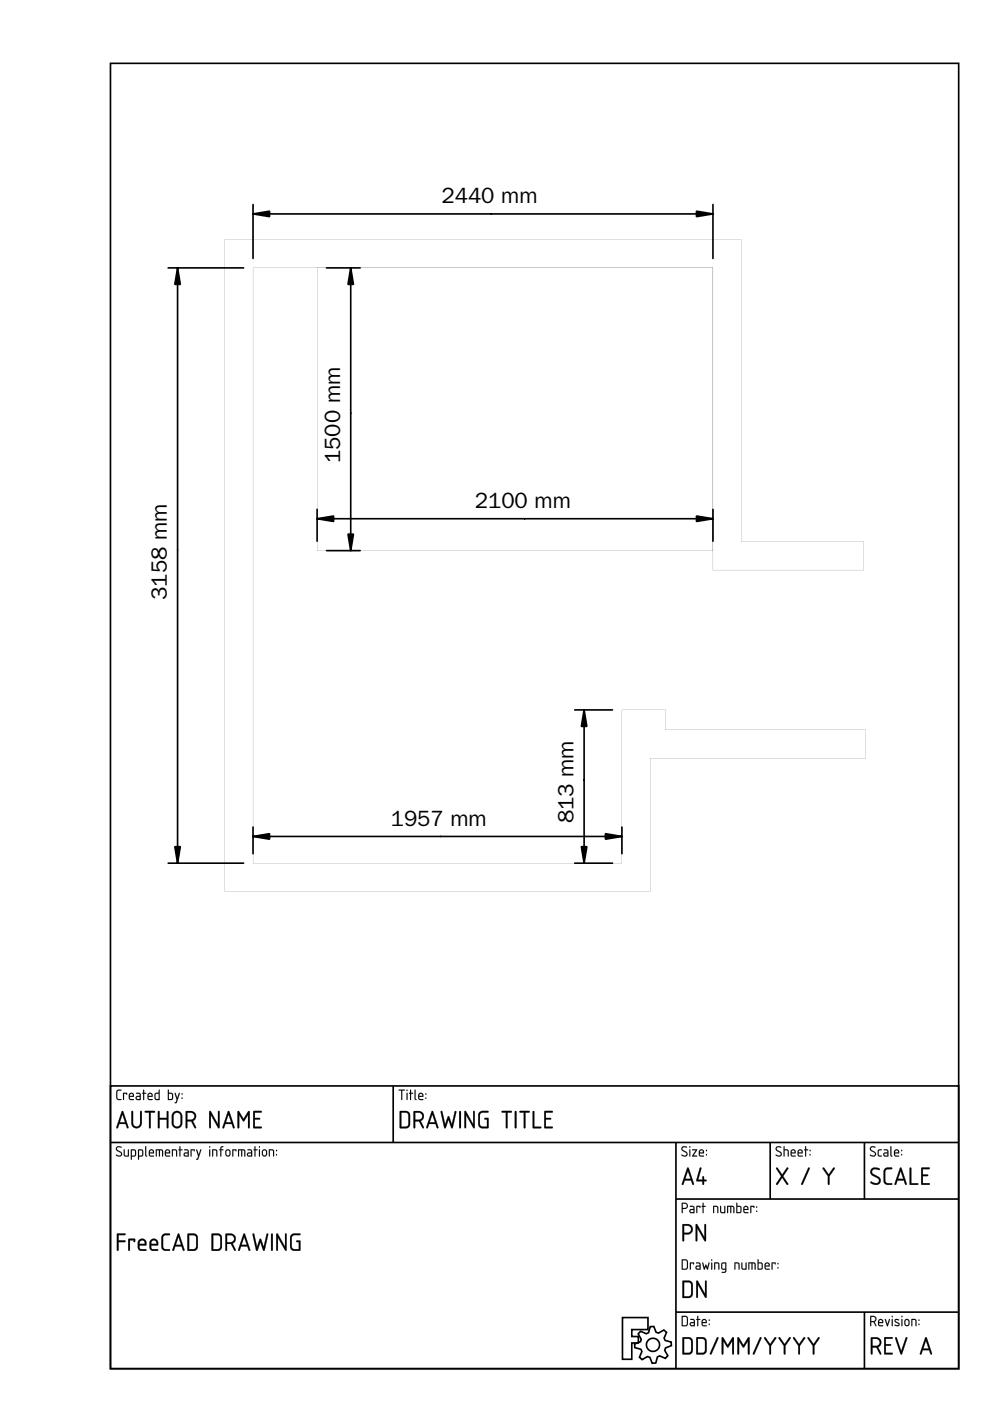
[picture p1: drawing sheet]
<svg xmlns="http://www.w3.org/2000/svg" width="210mm" height="297mm" viewBox="0 0 210 297" stroke-linecap="round" stroke-linejoin="round" font-family="sans-serif">
<defs><g id="words">
<g font-size="4.7">
<text x="93.6" y="43.1">2440 mm</text>
<text x="72.1" y="98.2" transform="rotate(-90 72.1 98.2)">1500 mm</text>
<text x="100.7" y="107.7">2100 mm</text>
<text x="35.4" y="127.2" transform="rotate(-90 35.4 127.2)">3158 mm</text>
<text x="82.9" y="175.1">1957 mm</text>
<text x="121.6" y="174.6" transform="rotate(-90 121.6 174.6)">813 mm</text>
</g>
</g></defs>
<g fill="none" stroke="#000" stroke-width=".35">
<path d="M23.4 13.4h179.9v276.8h-179.9zM23.4 230.2h179.9v60h-179.9zM83.4 230.2v12M23.4 242.2h179.9M143.3 242.2v48M143.3 254.2h60M163.3 242.2v12M183.3 242.2v12M132 279.3l5.4 .1v2.5h-3.4v1.5h1.3v1.3h-1.3v3.5h-2zM143.3 278.2h60M183.3 278.2v12M135.8 282.3l1.2 .5 .5-.3 .4-1.2 .7-.1 .5 1.3 .5 .1 1.2-.6 .5 .5-.5 1.2 .2 .5 1.3 .3v.8l-1.2 .5-.2 .5 .7 1.1-.5 .6-1.2-.5-.5 .2-.4 1.3h-.7l-.5-1.2-.5-.2-1.2 .7-.5-.5 .5-1.2-.2-.5-1.3-.4-.1-.7 1.3-.5 .2-.5-.7-1.2z"/>
<circle cx="138.4" cy="285.1" r="1.39"/>
</g>
<g fill="#000">
<path d="M24.8 231.2l.9-.2v.2l-.6 .1-.2 .1v1.3l.1 .3h.6l.1 .2h-.7l-.3-.3-.1-1.3zM26.1 231.7l.9 .1-.1 .3-.1-.2h-.5l-.1 1.3zM27.6 232l-.1 .4h.7l-.2-.5zM27.5 231.8a.55 .55 0 0 1 .7 0 .55 .55 0 0 1 .1 .8h-.8l.1 .4 .8 .1-.7 .1a.91 .91 0 0 1-.2-1.4zM29 232.6l.1 .4h.5v-.4zM28.9 231.7h.7l.2 .4v1.1h-.6a.44 .44 0 0 1-.5-.4 .44 .44 0 0 1 .5-.5h.4v-.3l-.7-.1zM30.4 231.1h.2v.6l.4 .1-.4 .1-.1 1.3-.2-1.3-.2-.1 .2-.1zM31.6 232l-.1 .4h.7l-.2-.5zM31.5 231.8a.55 .55 0 0 1 .7 0 .55 .55 0 0 1 .1 .8h-.8l.1 .4 .8 .1-.7 .1a.91 .91 0 0 1-.2-1.4zM33.1 231.9l-.1 .1a.63 .63 0 0 0 0 .7 .63 .63 0 0 0 .6 .3v-1.1zM32.9 231.8l.7-.1v-.6l.2-.1v2.2h-.8l-.2-.2zM35.8 231.9v1.1h.4a.78 .78 0 0 0 .2-1zM35.6 231l.2 .1v.6h.7l.2 .3v.8l-.3 .4-.8-.1zM37.1 231.7l.1 .1 .4 1 .3-1h.2l-.8 2.1-.3-.1 .3-.1 .2-.6zM38.5 232.7h.2v.3h-.2zM38.5 231.8h.2v.3h-.2z"/>
<path d="M24.8 231.2l.9-.2v.2l-.6 .1-.2 .1v1.3v.2l.8 .1v.2h-.7l-.3-.3-.1-1.3zM24.8 231.2l-.1 .4v1.3l.2 .3h.8l-.1-.2h-.6l-.2-.3 .1-1.3 .2-.1 .6-.1v-.1zM26.1 231.7l.9 .1-.1 .3-.1-.2h-.5v1.2l-.1 .1-.1-.1zM26.1 231.7l.1 1.5 .1-1.3h.5l.1 .2v-.3zM27.6 232l-.1 .4h.7l-.2-.5zM27.6 232a.36 .36 0 0 1 .4-.1 .36 .36 0 0 1 .2 .5h-.7zM27.5 231.8a.55 .55 0 0 1 .7 0 .55 .55 0 0 1 .1 .8h-.8l.1 .3 .8 .2-.7 .2a.92 .92 0 0 1-.2-1.5zM27.5 231.8l-.2 .4 .1 .9 1 .1v-.1l-.8-.1-.1-.2v-.3h.9l-.1-.6-.4-.2zM29 232.6l.1 .4h.5v-.4zM29 232.6l.6-.1v.5h-.6zM28.9 231.7h.7l.3 .4-.1 1.1-.6 .1a.46 .46 0 0 1-.5-.5 .46 .46 0 0 1 .5-.5h.4v-.3l-.7-.1zM28.9 231.7v.2l.7 .1v.4h-.4a.43 .43 0 0 0-.4 .4 .43 .43 0 0 0 .4 .4h.6v-1.1l-.2-.4zM30.4 231l.2 .1v.6l.4 .1-.4 .1v1.2l-.1 .2-.2-.2v-1.2l-.2-.1 .2-.1zM30.4 231.1v.6l-.3 .1 .3 .1 .1 1.3v-1.3l.5-.1-.5-.1v-.6zM31.6 232l-.1 .4h.7l-.2-.5zM31.6 232a.36 .36 0 0 1 .4-.1 .36 .36 0 0 1 .2 .5h-.7zM31.5 231.8a.55 .55 0 0 1 .7 0 .55 .55 0 0 1 .1 .8h-.8l.1 .3 .8 .2-.7 .2a.92 .92 0 0 1-.2-1.5zM31.5 231.8l-.2 .4 .1 .9 .9 .1v-.1l-.7-.1-.1-.2v-.3h.8l-.1-.6-.4-.2zM33.1 231.9l-.1 1 .6 .1v-1.1zM33.1 231.9h.6v1.1h-.4a.65 .65 0 0 1-.2-1.1zM32.8 231.8l.8-.1v-.6l.2-.1v2.2h-.8l-.2-.2zM32.9 231.8l-.1 1.2 .2 .2h.8v-2.1h-.1v.6zM35.8 231.9v1.1h.4a.76 .76 0 0 0 0-1.1zM35.8 231.9h.4a.73 .73 0 0 1 .3 1l-.7 .1zM35.6 231l.2 .1v.6h.7l.2 .3v1l-.3 .2-.8-.1zM35.6 231.1v2l.8 .1 .3-.4v-.8l-.2-.3h-.7v-.6zM37 231.7l.3 .1 .3 1 .3-1 .1-.1 .1 .1-.8 2.1-.3-.1 .3-.1 .2-.6zM37.1 231.7l.4 1.4-.2 .6-.3 .1 .3 .1 .8-2.1h-.2l-.3 1.1-.4-1.1zM38.5 232.7h.2v.3h-.2zM38.5 232.7v.2h.2v-.2zM38.5 231.8h.2v.3h-.2zM38.5 231.8v.3h.2v-.3z"/>
<path d="M25.8 235.6l.4 .1 1 3.3-.1 .3-.2-.2-.3-.8h-1.3l-.3 .9h-.3l-.1-.1zM25.9 235.6l-1.2 3.5 .2 .1 .1-.1 .3-.8h1.4l.4 .9 .1-.2-1.1-3.3zM25.9 236.3l-.5 1.7h1.1zM26 236.2l.6 1.8h-1.2zM27.9 235.6h.3v.1v2.4l.3 .6a.75 .75 0 0 0 1.2-.4v-2.6l.2-.2 .2 .3v2.3l-.4 .8a1.1 1.1 0 0 1-1.2 .3 1.1 1.1 0 0 1-.7-1.1zM27.9 235.6v2.5l.3 .9a1.11 1.11 0 0 0 1.2 .1 1.11 1.11 0 0 0 .6-1v-2.3l-.1-.2-.2 .1v2.6l-.2 .3a.75 .75 0 0 1-.8 .2 .75 .75 0 0 1-.5-.7v-2.4zM30.7 235.6l2-.1 .2 .2-.2 .2h-.7v3.1l-.2 .3-.2-.3v-3.1h-.9zM30.7 235.6v.2l.9 .1v3.1l.2 .2 .1-.2v-3.1h.8l.1-.2-.1-.1zM33.5 235.6h.3l.1 .2-.1 1.2h1.6l-.1-1.3 .1-.1h.3v3.6h-.3l-.1-.2 .1-1.6h-1.6l.1 1.6-.1 .2h-.3zM33.5 235.6v3.6l.3-.2v-1.6h1.6v1.6l.2 .2v-3.6l-.2 .1v1.4h-1.6v-1.3v-.2zM37.1 236.1l-.3 .5v1.6l.4 .6h.5l.4-.3 .2-1.9a.73 .73 0 0 0-.5-.6 .73 .73 0 0 0-.7 .1zM37 236.1l.7-.2 .5 .3 .1 1.9a.77 .77 0 0 1-.7 .8 .77 .77 0 0 1-.8-.7v-1.6zM36.7 235.8l.8-.3 .8 .3 .3 .5 .1 1.8a1.13 1.13 0 0 1-1.1 1.2 1.13 1.13 0 0 1-1.2-1.1v-1.9zM36.8 235.9l-.3 .7v1.6l.3 .7a1.18 1.18 0 0 0 1.5 0l.3-.5v-1.8a1.1 1.1 0 0 0-.7-1 1.1 1.1 0 0 0-1.1 .3zM39.7 235.9v1.5l1-.1 .3-.1a.74 .74 0 0 0 .2-.8 .74 .74 0 0 0-.7-.5zM39.7 235.9h1l.3 .2a.8 .8 0 0 1 .1 1.1 .8 .8 0 0 1-1 .2h-.4zM39.4 235.6l.2-.1a1.67 1.67 0 0 1 1.9 .6 1.12 1.12 0 0 1-.6 1.6l.7 1.2-.1 .3-.3-.1-.7-1.3h-.8v1.2v.2h-.3zM39.4 235.6v3.4l.1 .2 .2-.2v-1.3h.9l.7 1.4 .2 .1v-.3l-.6-1.2 .6-.5v-.6l-.2-.6a1.71 1.71 0 0 0-1.9-.4zM44.4 235.6h.3l1.5 2.8v-2.7v-.1h.3v3.6l-.3-.1-1.5-2.7v2.6v.2h-.3zM44.4 235.6v3.5l.3-.1v-2.7l1.5 2.8 .3 .1v-3.6l-.3 .1v2.8l-1.5-2.9zM48.3 235.6l.4 .1 1 3.3-.1 .3-.2-.2-.3-.8h-1.3l-.3 .9h-.3l-.1-.1zM48.4 235.6l-1.2 3.5 .2 .1 .1-.1 .3-.8h1.4l.4 .9 .1-.2-1.1-3.3zM48.4 236.3l-.5 1.7h1.1zM48.5 236.2l.6 1.8h-1.2zM50.4 235.6h.3l.9 1.6 1-1.6h.3v3.6h-.3v-.2v-2.6l-1 1.4-.9-1.4v2.6v.2h-.3zM50.4 235.6v3.6h.3v-.2v-2.7l.9 1.4 1-1.4v2.7l.1 .2h.2v-3.6h-.3l-1 1.7-.9-1.7zM53.7 235.6h1.8v.3h-.2h-1.3v1.1h1l.2 .2-.2 .2h-1v1.5l1.3-.1 .2 .1v.3h-1.8zM53.8 235.6l-.1 3.6h1.8l-.2-.3h-1.3v-1.6h1l.1-.1-.1-.1h-1v-1.2h1.3l.2-.3z"/>
<path d="M25.9 235.6l.2 .1 1.1 3.3-.1 .2-.5-.9h-1.3l-.3 .9-.3-.1zM26 236.3l-.6 1.7h1.1zM27.9 235.6h.3v.1v2.4a.75 .75 0 0 0 .8 .8 .75 .75 0 0 0 .7-.8v-2.4l.2-.2 .2 .3v2.3a1.11 1.11 0 0 1-1.1 1.1 1.11 1.11 0 0 1-1.1-1.1zM30.7 235.6l2-.1 .2 .2-.2 .2h-.7v3.1l-.2 .2-.2-.2v-3.1l-.9-.1zM33.5 235.6h.3v.2v1.2h1.6v-1.3v-.1h.3v3.6h-.3v-.2v-1.6h-1.6v1.6v.2h-.3zM37 236.1l-.2 .5v1.6a.75 .75 0 0 0 .8 .7 .75 .75 0 0 0 .7-.8v-1.5a.75 .75 0 0 0-.5-.6 .75 .75 0 0 0-.8 .1zM36.8 235.9a1.1 1.1 0 0 1 1.2-.3 1.1 1.1 0 0 1 .6 1v1.5a1.1 1.1 0 0 1-1 1.1 1.1 1.1 0 0 1-1.2-1l.1-1.9zM39.7 235.9v1.5a1.06 1.06 0 0 0 1.5-.8l-.1-.3-.4-.4zM39.4 235.6h.2a1.71 1.71 0 0 1 1.7 .4 1.12 1.12 0 0 1-.4 1.7l.6 1.2v.3l-.3-.1-.7-1.3h-.8v1.2v.2h-.3zM44.4 235.6h.3l1.5 2.8v-2.7l.1-.1h.2v3.6l-.3-.1-1.5-2.7v2.6v.2h-.3zM48.4 235.6l.2 .1 1.1 3.3-.1 .2-.5-.9h-1.3l-.3 .9-.3-.1zM48.5 236.3l-.6 1.7h1.1zM50.4 235.6h.3l.9 1.6 1-1.6h.3v3.6h-.3v-.2v-2.6l-1 1.4-.9-1.4v2.6v.2h-.3zM53.7 235.6h1.8v.2l-.2 .1h-1.3v1.1h1l.2 .2-.2 .2h-1v1.5h1.3l.2 .3h-1.8z"/>
<path d="M84.5 231h1.2l.1 .1-.5 .1v1.9l-.1 .2-.1-.2v-1.9h-.6zM84.6 231.1v.1h.5l.1 2 .1-2 .5-.1zM86.2 231.7l.2 .1v1.3l-.1 .1-.1-.1zM86.2 231.7l.1 1.5 .1-1.4zM86.2 231.2a.15 .15 0 0 1 .3 0 .15 .15 0 0 1-.3 0zM86.2 231.1v.2h.2v-.2zM87 231l.2 .1v.6l.4 .1-.4 .1v1.2l-.2 .2-.1-.2v-1.2l-.2-.1 .2-.1zM87 231.1v.6l-.3 .1 .3 .1v1.3l.1-1.3 .5-.1-.5-.1v-.6zM87.9 231l.2 .1v1.8l.2 .2-.1 .2-.3-.4zM87.9 231.1v1.8l.1 .2 .2 .1-.1-2.1zM89 232l-.1 .4h.7l-.2-.5zM88.9 232a.36 .36 0 0 1 .5-.1 .36 .36 0 0 1 .2 .5h-.7zM88.8 231.8h.1a.55 .55 0 0 1 .7 0 .55 .55 0 0 1 .1 .8h-.8v.3l.9 .2-.7 .2a.92 .92 0 0 1-.3-1.5zM88.9 231.8l-.2 .4 .1 .9 .9 .1v-.1l-.7-.1-.1-.2v-.3h.8l-.1-.6-.4-.2zM90.2 232.7h.2v.3h-.2zM90.2 232.7v.2h.2v-.2zM90.2 231.8h.2v.3h-.2zM90.2 231.8v.3h.2v-.3z"/>
<path d="M84.5 231l1.3 .1-.5 .1-.1 2-.1-2h-.6zM86.2 231.7l.2 .1-.1 1.4zM86.2 231.2a.15 .15 0 0 1 .3 0 .15 .15 0 0 1-.3 0zM87 231.1h.2v.6l.4 .1-.4 .1-.2 1.3-.1-1.3-.2-.1 .2-.1zM87.9 231.1h.2v1.8l.2 .2-.1 .1-.3-.3zM89 232l-.1 .4h.7l-.2-.5zM88.9 231.8a.55 .55 0 0 1 .7 0 .55 .55 0 0 1 .1 .8h-.8l.1 .4 .8 .1-.7 .1a.91 .91 0 0 1-.2-1.4zM90.2 232.7h.2v.3h-.2zM90.2 231.8h.2v.3h-.2z"/>
<path d="M85.1 235.9v3l1.2-.1 .3-.5v-2l-.4-.4zM84.8 235.6h1.5l.6 .6v2.4l-.6 .6h-1.5zM88 235.9v1.5a1.06 1.06 0 0 0 1.5-.8l-.1-.3-.4-.4zM87.7 235.6h.2a1.71 1.71 0 0 1 1.7 .4 1.12 1.12 0 0 1-.4 1.7l.6 1.2v.3l-.3-.1-.6-1.3h-.9v1.2v.2h-.3zM91.6 235.6l.2 .1 1.1 3.3-.1 .2-.5-.9h-1.3l-.3 .9-.3-.1zM91.7 236.3l-.6 1.7h1.1zM93.5 235.6l.3 .1 .6 2.7 .5-1.6 .2-.1 .7 1.7 .6-2.7 .3-.1-.7 3.6-.4-.1-.5-1.7-.6 1.7-.3 .1zM97.4 235.6h.3v.2v3.2l-.2 .2-.1-.2zM98.5 235.6h.3l1.5 2.8v-2.7l.1-.1h.2v3.6l-.3-.1-1.5-2.7v2.6v.2h-.3zM101.7 235.8l.6-.3 1.3 .1v.2l-.2 .1-1.4 .1-.3 .5 .1 1.9 .3 .4 1.2 .1v-1.5h-.4l-.2-.2 .2-.2 .7 .1-.1 2.1h-1.5l-.5-.4-.1-2.4zM106.4 235.6l2-.1 .1 .2-.1 .2h-.8v3.1l-.2 .2-.1-.2v-3.1l-.9-.1zM109.2 235.6h.3v.2v3.2l-.2 .2-.2-.2zM110.2 235.6l1.9-.1 .2 .2-.1 .2h-.8v3.1l-.2 .2-.2-.2v-3.1l-.8-.1zM113 235.6h.2l.1 .1v3.2h1.3h.1v.3h-1.7zM115.4 235.6h1.8v.2l-.2 .1h-1.3v1.1h1l.2 .2-.2 .2h-1v1.5h1.3l.2 .3h-1.8z"/>
<path d="M85.1 235.9v3l1.2-.1 .3-.5-.1-2-.3-.4zM85.1 235.9h1.1l.3 .3v2.4a1.66 1.66 0 0 1-1.4 .3zM84.8 235.6h1.5l.4 .2 .2 .4v2.4l-.6 .6h-1.5zM84.8 235.6v3.6h1.5l.6-.6v-2.4l-.6-.6zM88 235.9v1.5l1-.1 .3-.1a.74 .74 0 0 0 .2-.8 .74 .74 0 0 0-.7-.5zM88 235.9h1l.3 .2a.8 .8 0 0 1 .1 1.1 .8 .8 0 0 1-1 .2h-.4zM87.7 235.6l.2-.1a1.67 1.67 0 0 1 1.9 .6 1.12 1.12 0 0 1-.6 1.6l.7 1.2-.1 .3-.3-.1-.6-1.3h-.9v1.2v.2h-.3zM87.7 235.6v3.4l.1 .2 .2-.2v-1.3h.9l.7 1.4 .2 .1v-.3l-.6-1.2 .6-.5 .1-.6-.3-.6a1.71 1.71 0 0 0-1.9-.4zM91.6 235.6l.3 .1 1.1 3.3-.2 .3-.2-.2-.3-.8h-1.3l-.3 .9h-.3l-.1-.1zM91.6 235.6l-1.2 3.5 .2 .1 .1-.1 .3-.8h1.4l.4 .9 .1-.2-1.1-3.3zM91.6 236.3l-.5 1.7h1.1zM91.7 236.2l.6 1.8h-1.2zM93.5 235.6l.3 .1 .6 2.7 .5-1.6 .2-.2 .2 .2 .5 1.6 .6-2.7 .3-.1-.7 3.6-.4-.1-.5-1.7-.5 1.7-.4 .1zM93.5 235.6l.7 3.5 .2 .1 .1-.1 .6-1.8 .6 1.8 .2 .1 .8-3.6-.3 .1-.6 2.8-.7-1.8-.2 .1-.5 1.7-.6-2.8zM97.4 235.6h.3l.1 .2v3.2l-.3 .3-.2-.3zM97.4 235.6v3.4l.1 .2 .2-.2v-3.2v-.2zM98.5 235.6h.3l1.5 2.8v-2.7l.1-.1h.2v3.6l-.3-.1-1.5-2.7v2.6v.2h-.3zM98.5 235.6v3.5l.3-.1v-2.7l1.5 2.8 .3 .1v-3.6l-.2 .1v2.8l-1.6-2.9zM101.7 235.8a1.87 1.87 0 0 1 1.7-.3l.2 .1v.3h-1.4l-.4 .3v2.1l.3 .5 1.2 .1v-1.5h-.4l-.2-.2 .2-.2 .7 .1v1.9l-.2 .2h-1.4l-.5-.4-.1-2.4zM101.7 235.8l-.3 .6 .1 2.4 .5 .4 1.5-.1v-2l-.6-.1-.2 .2 .6 .1v1.6l-1.2-.1-.4-.4v-1.9l.3-.6h1.4l.1-.1v-.2h-1.2zM106.4 235.6l2-.1 .2 .2-.2 .2h-.8v3.1l-.2 .3-.2-.3 .1-3.1h-.9zM106.4 235.6v.2l.9 .1v3.1l.1 .2 .2-.2v-3.1h.8l.1-.2-.1-.1zM109.2 235.6h.3v.2v3.2l-.2 .3-.2-.3zM109.2 235.6v3.4l.1 .2 .2-.2v-3.2v-.2zM110.2 235.6l1.9-.1 .2 .2-.1 .2h-.8v3.1l-.2 .3-.2-.3v-3.1h-.8zM110.2 235.6v.2l.9 .1v3.1l.1 .2 .2-.2v-3.1h.8l.1-.2-.2-.1zM113 235.6h.3v.1v3.2h1.3h.1v.3h-1.7zM113 235.6v3.6h1.7v-.3h-.1h-1.3v-3.2zM115.4 235.6h1.8v.3h-.2h-1.3v1.1h1l.2 .2-.2 .2h-1v1.5l1.3-.1 .2 .1v.3h-1.8zM115.5 235.6l-.1 3.6h1.8l-.2-.3h-1.3v-1.6h1l.1-.1-.1-.1h-1v-1.2h1.3l.2-.3z"/>
<path d="M24.7 243.2a.7 .7 0 0 1 1.1 .1h-.1a.48 .48 0 0 0-.6-.1 .48 .48 0 0 0-.2 .5l1 .8-.2 .6a.76 .76 0 0 1-1.1-.3l.8 .2 .3-.3-1.1-.9zM24.7 243.2l-.1 .6 .9 .6a.37 .37 0 0 1 .2 .5 .37 .37 0 0 1-.6 .1l-.4-.2v.2a.67 .67 0 0 0 .8 .2 .67 .67 0 0 0 .3-.7l-1-.9 .2-.4 .7 .1v-.1l-.6-.2zM26.2 243.7l.3 .1v1.1l.6 .1v-1.2l.2-.1v1.5h-.7l-.3-.1zM26.3 243.7l.1 1.4 .9 .1v-1.5l-.2 .1v1.2h-.4l-.3-.1v-1.1zM28 243.9v1.1h.5l.1-1zM27.9 243.9l.7 .1-.1 1h-.6zM27.8 243.7h.8l.3 .4-.1 1-.8 .1-.2 .7-.1-.1zM27.8 243.7v2.1h.1v-.6h.5a.94 .94 0 0 0 .3-1.4zM29.5 243.9v1.1h.5l.1-1zM29.5 243.9l.7 .1-.2 1h-.5zM29.3 243.7h.8l.3 .4-.1 1-.8 .1-.1 .7-.2-.1zM29.3 243.7v2.1h.2v-.6h.5a.94 .94 0 0 0 .2-1.4zM30.8 243l.2 .1v1.7l.2 .3-.1 .1-.3-.3zM30.8 243.1v1.8l.1 .2 .2 .1-.1-2.1zM31.8 244v.3h.6l-.1-.4zM31.8 244a.36 .36 0 0 1 .5-.1 .36 .36 0 0 1 .1 .5h-.6zM31.7 243.8a.56 .56 0 0 1 .8 0 .56 .56 0 0 1 .1 .8l-.8-.1v.4l.9 .2-.7 .1a.92 .92 0 0 1-.3-1.4zM31.8 243.8l-.2 .4 .1 .9 .9 .1v-.2h-.7l-.1-.3v-.2h.8l-.1-.6-.4-.2zM33.1 243.7l1.3 .1 .2 .3v1.1l-.2-.1-.1-1.1-.4-.1v1.2l-.1 .1-.1-.1v-1.2h-.5l.1 1.2-.2 .1zM33.1 243.7v1.5l.1-.1v-1.2h.5l.1 1.3 .1-1.3h.4l.1 1.2 .1 .1a1.36 1.36 0 0 0-.2-1.5zM35.3 244l-.1 .3h.7l-.2-.4zM35.2 244a.36 .36 0 0 1 .5-.1 .36 .36 0 0 1 .2 .5h-.7zM35.1 243.8a.56 .56 0 0 1 .8 0 .56 .56 0 0 1 .1 .8l-.8-.1v.4l.9 .2-.7 .1a.92 .92 0 0 1-.3-1.4zM35.2 243.8l-.2 .4 .1 .9 .9 .1v-.2h-.7l-.1-.3v-.2h.8l-.1-.6-.4-.2zM36.5 243.7h.6l.3 .1 .1 1.4-.2-.1v-1.1l-.6-.1v1.2l-.2 .1zM36.5 243.7v1.5l.1-.1v-1.2l.7 .1 .1 1.2 .1-.7a.7 .7 0 0 0-.2-.8 .7 .7 0 0 0-.8 0zM38.1 243l.2 .1v.6l.4 .1-.4 .1v1.2l-.2 .1-.1-.1v-1.2l-.2-.1 .2-.1zM38.1 243.1v.6l-.3 .1 .3 .1v1.3l.1-1.3 .5-.1-.5-.1v-.6zM39.2 244.6l.1 .4h.5v-.4zM39.2 244.6l.6-.1v.5h-.6zM39.1 243.7h.7l.2 .4v1.1h-.7a.46 .46 0 0 1-.4-.4 .46 .46 0 0 1 .5-.5h.4v-.3l-.7-.1zM39.1 243.7v.1l.7 .2v.4h-.4a.43 .43 0 0 0-.5 .4 .43 .43 0 0 0 .4 .4h.7v-1.1l-.2-.4zM40.4 243.7l.9 .1-.1 .3-.1-.2h-.5v1.2l-.1 .1-.1-.1zM40.4 243.7l.1 1.5 .1-1.3h.5l.1 .2 .1-.3zM41.6 243.7l.2 .1 .3 1 .4-1 .1-.1 .1 .1-.8 2.1-.3-.1 .2-.1 .2-.6zM41.6 243.7l.4 1.4-.2 .6-.2 .1 .3 .1 .8-2.1h-.2l-.4 1-.3-1zM44.4 243.7l.2 .1v1.3l-.1 .1-.2-.1zM44.4 243.7l.1 1.5 .1-1.4zM44.3 243.2a.15 .15 0 0 1 .3 0 .15 .15 0 0 1-.3 0zM44.4 243v.3h.1v-.3zM45 243.7h.6l.4 .1 .1 1.4-.3-.1v-1.1l-.6-.1v1.2l-.2 .1zM45 243.7v1.5l.2-.1v-1.2l.7 .1 .1 1.2 .1-.7a.7 .7 0 0 0-.3-.8 .7 .7 0 0 0-.8 0zM46.8 243.1l.5-.1v.2l-.3 .1-.1 .4 .5 .1-.5 .1v1.2l-.1 .1-.1-1.3-.2-.1 .2-.1zM46.8 243.1l-.1 .6-.2 .1 .2 .1 .1 1.3 .1-1.3 .4-.1-.4-.1v-.3l.4-.2v-.2zM48.1 244l-.1 .8 .5 .1 .1-.8-.2-.2zM48.1 244h.5l.1 .6a.36 .36 0 0 1-.4 .4 .36 .36 0 0 1-.3-.3zM48 243.8l.5-.1 .3 .3 .1 .8-.4 .4h-.4l-.3-.4v-.8zM48 243.8l-.2 .2v.7a.53 .53 0 0 0 .5 .5 .53 .53 0 0 0 .6-.5l-.2-.9-.4-.1zM49.3 243.7l.8 .1-.1 .3-.1-.2h-.4v1.2l-.1 .1-.2-.1zM49.3 243.7l.1 1.5 .1-1.3h.4l.1 .2 .1-.3zM50.5 243.7l1.4 .1 .1 .3v1.1l-.2-.1-.1-1.1-.3-.1v1.2l-.2 .1-.1-.1v-1.2h-.4v1.2l-.2 .1zM50.5 243.7v1.5l.2-.1v-1.2h.4l.1 1.3 .1-1.3h.4l.1 1.2 .2 .1a1.36 1.36 0 0 0-.3-1.5zM52.6 244.6l.1 .4h.5v-.4zM52.6 244.6l.7-.1v.5h-.7zM52.5 243.7h.7l.3 .4-.1 1.1h-.6a.46 .46 0 0 1-.5-.4 .46 .46 0 0 1 .5-.5h.4v-.3l-.7-.1zM52.5 243.7v.1l.7 .2 .1 .4h-.5a.43 .43 0 0 0-.4 .4 .43 .43 0 0 0 .4 .4h.6v-1.1l-.2-.4zM54 243l.2 .1v.6l.4 .1-.4 .1v1.2l-.1 .1-.2-.1 .1-1.2-.3-.1 .3-.1zM54 243.1v.6l-.3 .1 .3 .1 .1 1.3v-1.3l.5-.1-.5-.1v-.6zM54.9 243.7l.2 .1v1.3l-.1 .1-.1-.1zM54.9 243.7l.1 1.5 .1-1.4zM54.9 243.2a.15 .15 0 0 1 .3 0 .15 .15 0 0 1-.3 0zM54.9 243v.3h.2v-.3zM55.9 244l-.1 .8 .5 .1 .1-.8-.2-.2zM55.8 244h.5l.1 .6a.36 .36 0 0 1-.3 .4 .36 .36 0 0 1-.4-.3zM55.7 243.8l.5-.1 .4 .3v.8l-.3 .4h-.4l-.4-.4v-.8zM55.7 243.8l-.1 .2-.1 .7a.53 .53 0 0 0 .6 .5 .53 .53 0 0 0 .5-.5l-.1-.9-.4-.1zM57 243.7h.7l.3 .1 .1 1.4-.2-.1-.1-1.1-.6-.1v1.2l-.2 .1zM57 243.7v1.5l.2-.1v-1.2l.7 .1 .1 1.2 .1-.7a.7 .7 0 0 0-.2-.8 .7 .7 0 0 0-.9 0zM58.5 244.7h.2v.3h-.2zM58.6 244.7v.2h.1v-.2zM58.5 243.8h.2v.3h-.2zM58.6 243.8v.2h.1v-.2z"/>
<path d="M24.7 243.2a.64 .64 0 0 1 1.1 .1h-.1a.49 .49 0 0 0-.6-.1 .49 .49 0 0 0-.3 .6l.7 .4a.6 .6 0 0 1 .3 .8 .6 .6 0 0 1-.9 .1l-.3-.1 .1-.2a.51 .51 0 0 0 .6 .2 .51 .51 0 0 0 .3-.5l-.9-.6-.1-.3zM26.3 243.7l.1 .1 .1 1.1 .2 .1h.4v-1.2l.2-.1v1.5l-1-.1zM28 243.9v1.1h.5l.1-1zM27.8 243.7a.77 .77 0 0 1 .9 .1 .77 .77 0 0 1 .1 .9l-.2 .5h-.6l-.1 .7h-.1zM29.5 243.9v1.1h.5l.1-1zM29.3 243.7a.77 .77 0 0 1 .9 .1 .77 .77 0 0 1 .2 .9l-.3 .5h-.6l-.1 .7h-.1zM30.8 243l.2 .1v1.7l.2 .3-.1 .1-.3-.3zM31.8 244v.3h.6l-.1-.4zM31.7 243.8a.55 .55 0 0 1 .8 0 .55 .55 0 0 1 .1 .7h-.8l.1 .5 .8 .1-.7 .1a.91 .91 0 0 1-.3-1.4zM33.1 243.7h1.2a1.25 1.25 0 0 1 .2 1.5l-.1-1.2-.3-.1h-.2l-.1 1.3-.1-.1v-1.2h-.5v1.2l-.1 .1zM35.3 244l-.1 .3h.7l-.2-.4zM35.2 243.8a.55 .55 0 0 1 .7 0 .55 .55 0 0 1 .1 .7h-.8l.1 .5 .8 .1-.7 .1a.91 .91 0 0 1-.2-1.4zM36.5 243.7a.71 .71 0 0 1 .8 0 .71 .71 0 0 1 .2 .8l-.1 .7-.1-1.2-.6-.1v1.2l-.2 .1zM38.1 243l.2 .1v.6l.4 .1-.4 .1-.2 1.3-.1-1.3-.2-.1 .2-.1zM39.2 244.6l.1 .4h.5v-.4zM39.1 243.7h.7l.2 .4v1.1h-.7a.44 .44 0 0 1-.4-.4 .44 .44 0 0 1 .5-.5h.4v-.3l-.7-.1zM40.4 243.7l.9 .1-.1 .3-.1-.2h-.5l-.1 1.3zM41.6 243.7l.2 .1 .3 1 .4-1h.2l-.8 2.1-.3-.1 .2-.1 .2-.6zM44.4 243.7l.2 .1-.1 1.4zM44.3 243.2a.15 .15 0 0 1 .3 0 .15 .15 0 0 1-.3 0zM45 243.7a.71 .71 0 0 1 .8 0 .71 .71 0 0 1 .3 .8l-.1 .7-.2-1.2-.6-.1v1.2l-.2 .1zM46.8 243.1l.5-.1v.2l-.4 .2v.3l.5 .1-.5 .1-.1 1.3-.1-1.3-.2-.1 .2-.1zM48.1 244l-.1 .7a.34 .34 0 0 0 .3 .3 .34 .34 0 0 0 .4-.4l-.1-.6zM48 243.8l.6-.1a.93 .93 0 0 1-.1 1.5h-.4a.96 .96 0 0 1-.1-1.4zM49.3 243.7l.8 .1-.1 .3-.1-.2h-.4l-.1 1.3zM50.5 243.7h1.2a1.25 1.25 0 0 1 .2 1.5l-.1-1.2-.2-.1h-.2l-.2 1.3-.1-.1v-1.2h-.4v1.2l-.2 .1zM52.6 244.6l.1 .4h.5v-.4zM52.5 243.7h.7l.3 .4-.1 1.1h-.6a.44 .44 0 0 1-.5-.4 .44 .44 0 0 1 .5-.5h.4v-.3l-.7-.1zM54 243l.2 .1v.6l.4 .1-.4 .1-.1 1.3-.1-1.3-.3-.1 .3-.1zM54.9 243.7l.2 .1-.1 1.4zM54.9 243.2a.15 .15 0 0 1 .3 0 .15 .15 0 0 1-.3 0zM55.9 244l-.2 .7a.34 .34 0 0 0 .4 .3 .34 .34 0 0 0 .3-.4l-.1-.6zM55.7 243.8l.6-.1a.93 .93 0 0 1 0 1.5h-.4a.96 .96 0 0 1-.2-1.4zM57 243.7a.71 .71 0 0 1 .9 0 .71 .71 0 0 1 .2 .8l-.1 .7-.1-1.2-.7-.1v1.2l-.2 .1zM58.5 244.7h.2v.2h-.2zM58.5 243.8h.2v.3h-.2z"/>
<path d="M144.6 243.2a.7 .7 0 0 1 1.1 .1h-.1a.48 .48 0 0 0-.6-.1 .48 .48 0 0 0-.3 .5l1.1 .8-.2 .6a.76 .76 0 0 1-1.1-.3l.8 .2 .3-.3-1.1-.9zM144.6 243.2l-.1 .6 .8 .6a.37 .37 0 0 1 .2 .5 .37 .37 0 0 1-.5 .1l-.4-.2v.2a.67 .67 0 0 0 .8 .2 .67 .67 0 0 0 .3-.7l-1-.9 .2-.4 .7 .1v-.1l-.6-.2zM146.2 243.7l.2 .1v1.3l-.1 .1-.2-.1zM146.2 243.7l.1 1.5 .1-1.4zM146.1 243.2a.15 .15 0 0 1 .3 0 .15 .15 0 0 1-.3 0zM146.2 243v.3h.1v-.3zM146.8 243.7h1l-.8 1.3h.7l.1 .2h-1l.7-1.3h-.7zM146.8 243.7v.2h.8l-.8 1.3h1l-.1-.2h-.7l.8-1.3zM148.5 244l-.1 .3h.7l-.2-.4zM148.4 244a.36 .36 0 0 1 .5-.1 .36 .36 0 0 1 .2 .5h-.7zM148.3 243.8h.1a.55 .55 0 0 1 .7 0 .55 .55 0 0 1 .1 .8l-.8-.1 .1 .4 .8 .2-.7 .1a.92 .92 0 0 1-.3-1.4zM148.4 243.8l-.2 .4 .1 .9 .9 .1v-.2h-.7l-.1-.3v-.2h.8l-.1-.6-.4-.2zM149.7 244.7h.2v.3h-.2zM149.7 244.7v.2h.2v-.2zM149.7 243.8h.2v.3h-.2zM149.7 243.8v.2h.2v-.2z"/>
<path d="M144.6 243.2a.64 .64 0 0 1 1 .1 .49 .49 0 0 0-.6-.1 .49 .49 0 0 0-.3 .6l.7 .4a.6 .6 0 0 1 .3 .8 .6 .6 0 0 1-.9 .1l-.3-.1 .1-.2a.51 .51 0 0 0 .6 .2 .51 .51 0 0 0 .3-.5l-.9-.6-.1-.3zM146.2 243.7l.2 .1-.1 1.4zM146.1 243.2a.15 .15 0 0 1 .3 0 .15 .15 0 0 1-.3 0zM146.8 243.7h1l-.8 1.3h.7l.1 .2h-1l.7-1.3h-.7zM148.5 244l-.1 .3h.7l-.2-.4zM148.4 243.8a.55 .55 0 0 1 .7 0 .55 .55 0 0 1 .1 .7h-.8l.1 .5 .8 .1-.7 .1a.91 .91 0 0 1-.2-1.4zM149.7 244.7h.2v.2h-.2zM149.7 243.8h.2v.3h-.2z"/>
<path d="M144.8 255.2v.9h.4a.45 .45 0 0 0 .4-.5 .45 .45 0 0 0-.4-.4zM144.6 255h.6a.66 .66 0 0 1 .7 .7 .66 .66 0 0 1-.7 .6h-.4v.8l-.2 .1zM146.4 256.6l.1 .4h.5v-.5zM146.3 255.7h.7l.3 .4-.1 1.1h-.6a.44 .44 0 0 1-.5-.4 .44 .44 0 0 1 .5-.5h.4v-.3l-.7-.2zM147.7 255.7l.8 .1-.1 .3-.1-.2h-.4l-.2 1.3zM149 255l.2 .1v.6l.4 .1-.4 .1-.1 1.3-.1-1.3-.2-.1 .2-.1zM151.2 255.7a.71 .71 0 0 1 .9 0 .71 .71 0 0 1 .2 .8l-.1 .7-.1-1.2-.7-.1v1.2l-.2 .1zM152.7 255.7l.2 .1v1.1l.2 .1h.5v-1.2l.2-.1-.1 1.5-.9-.1zM154.2 255.7h1.2a1.25 1.25 0 0 1 .2 1.5l-.1-1.2-.3-.1h-.2l-.1 1.3-.1-.1v-1.2h-.4v1.2l-.2 .1zM156.3 255.9v1.1h.4a.78 .78 0 0 0 .2-1.1zM156.1 255l.2 .1v.6h.7l.2 .2v.9l-.3 .4-.8-.1zM157.9 256l-.1 .3h.7l-.2-.4zM157.8 255.8a.55 .55 0 0 1 .7 0 .55 .55 0 0 1 .1 .7h-.8l.1 .5 .8 .1-.7 .1a.91 .91 0 0 1-.2-1.4zM159.1 255.7l.9 .1-.1 .3-.2-.2h-.4l-.1 1.3zM160.3 256.7h.2v.2h-.1zM160.4 255.8h.1v.2h-.1z"/>
<path d="M144.8 255.2v.9h.4a.43 .43 0 0 0 .4-.5 .43 .43 0 0 0-.4-.4zM144.7 255.2h.5a.46 .46 0 0 1 .5 .4 .46 .46 0 0 1-.5 .5h-.5zM144.6 255h.8l.3 .2a.67 .67 0 0 1 .1 .7 .67 .67 0 0 1-.6 .4h-.4v.8l-.2 .1zM144.6 255v2.2l.2-.9a.87 .87 0 0 0 .9-.3 .66 .66 0 0 0-.5-1zM146.4 256.6l.1 .4h.5v-.5zM146.4 256.6l.6-.1v.5l-.6-.1zM146.3 255.7h.7l.3 .4-.1 1.1h-.6a.46 .46 0 0 1-.5-.4 .46 .46 0 0 1 .5-.5h.4v-.3l-.7-.1zM146.3 255.7v.1l.7 .2v.3h-.4a.43 .43 0 0 0-.4 .5 .43 .43 0 0 0 .4 .4h.6v-1.1l-.2-.4zM147.7 255.7l.8 .1-.1 .3-.1-.2h-.4v1.2l-.2 .1-.1-.1zM147.7 255.7v1.5l.1-1.3h.5l.1 .2 .1-.3zM149 255l.2 .1v.6l.4 .1-.4 .1v1.2l-.1 .1-.1-.1v-1.2l-.3-.1 .3-.1zM149 255v.7l-.2 .1 .2 .1 .1 1.3 .1-1.3 .4-.1-.4-.1v-.6zM151.2 255.7l.7-.1 .3 .2 .1 1.4-.2-.1-.1-1.1-.6-.1v1.2l-.2 .1zM151.2 255.7v1.5l.2-.1v-1.2l.7 .1 .1 1.2 .1-.7a.7 .7 0 0 0-.2-.8 .7 .7 0 0 0-.9 0zM152.7 255.7l.2 .1v1.1l.7 .1v-1.2l.2-.1v1.5h-.7l-.3-.1zM152.7 255.7l.1 1.4 .9 .1v-1.5l-.1 .1v1.2h-.5l-.2-.1v-1.1zM154.2 255.7l1.4 .1 .1 .3v1.1l-.2-.1-.1-1.1-.4-.1 .1 1.2-.2 .1-.1-.1v-1.2h-.4v1.2l-.2 .1zM154.2 255.7v1.5l.2-.1v-1.2h.4l.1 1.3 .1-1.3h.4l.1 1.2 .2 .1a1.36 1.36 0 0 0-.3-1.5zM156.3 255.9v1.1h.4a.76 .76 0 0 0 .1-1.1zM156.3 255.9h.5a.73 .73 0 0 1 .2 1l-.7 .1zM156.1 255l.2 .1v.6h.7l.2 .2v1.1l-.3 .2-.8-.1zM156.1 255v2.1l.8 .1 .3-.4v-.9l-.2-.2h-.7v-.6zM157.9 256l-.1 .3h.7l-.2-.4zM157.9 256a.36 .36 0 0 1 .4-.1 .36 .36 0 0 1 .2 .4h-.7zM157.8 255.8a.55 .55 0 0 1 .7 0 .55 .55 0 0 1 .1 .8l-.8-.1 .1 .4 .8 .2-.7 .1a.92 .92 0 0 1-.2-1.4zM157.8 255.8l-.2 .4 .1 .9 1 .1v-.2h-.8l-.1-.3v-.2h.9l-.1-.7-.5-.1zM159.1 255.7l.9 .1-.1 .3-.2-.2h-.4v1.2l-.1 .1-.1-.1zM159.1 255.7l.1 1.5 .1-1.3h.5l.1 .2v-.3zM160.3 256.7h.2v.2h-.2zM160.4 256.7v.2h.1v-.2zM160.3 255.8h.2v.3h-.2zM160.4 255.8v.2h.1v-.2z"/>
<path d="M145 259.9v1.5h.9a.75 .75 0 0 0 .6-.8 .75 .75 0 0 0-.8-.7zM144.7 259.6l.2-.1a1.69 1.69 0 0 1 1.7 .4 1.1 1.1 0 0 1 .2 1.1 1.1 1.1 0 0 1-.9 .7h-.9v1.3v.1h-.3zM147.5 259.6h.3l1.6 2.7v-2.6v-.1h.2l.1 3.5h-.4l-1.5-2.7v2.6v.1h-.3z"/>
<path d="M145 259.9v1.5l.9-.1a.72 .72 0 0 0 .6-.7 .72 .72 0 0 0-.8-.7zM145 259.9h.7a.77 .77 0 0 1 .9 .7 .77 .77 0 0 1-.7 .8h-.9zM144.7 259.6l.2-.1a1.71 1.71 0 0 1 1.7 .4 1.11 1.11 0 0 1 .2 1.2 1.11 1.11 0 0 1-.9 .7l-.9-.1 .1 1.3-.1 .2h-.3zM144.7 259.6v3.4l.2 .2 .1-.2v-1.3a1.49 1.49 0 0 0 1.7-.5v.1a1.1 1.1 0 0 0-.9-1.7zM147.5 259.6h.4l1.5 2.7-.1-2.6 .1-.2h.3v3.7l-.4-.1-1.4-2.7v2.6l-.1 .2h-.3zM147.6 259.6l-.1 3.5 .3-.1v-2.7l1.6 2.8h.2v-3.5l-.2 .1v2.7l-1.6-2.8z"/>
<path d="M145.7 247.6l.4 .1 1 3.2-.1 .3-.2-.1-.3-.8h-1.3l-.3 .9h-.3l-.1-.2zM145.8 247.6l-1.2 3.4 .1 .2 .2-.1 .3-.8h1.4l.4 .9 .1-.2-1.1-3.3zM145.8 248.3l-.5 1.6h1.1zM145.9 248.2l.6 1.8h-1.2zM148.4 247.5l.3 .1v.1l-.7 2.4h.9v-.5l.2-.2 .2 .2v.5h.3l.3 .2-.3 .2h-.3v.5l-.2 .2-.2-.2v-.5h-1.1l-.2-.2zM148.4 247.6l-.7 2.7 .1 .1h1.1v.6l.2 .2 .1-.2v-.6l.6-.1-.2-.2h-.4v-.7h-.2l-.1 .7h-.9l.7-2.4v-.1z"/>
<path d="M145.8 247.6l.2 .1 1.1 3.2-.1 .3-.5-.9h-1.3l-.4 .9-.2-.2zM145.9 248.3l-.6 1.6h1.1zM148.4 247.6h.3v.1l-.7 2.4h.9v-.5l.2-.2 .2 .2v.5h.3l.2 .2-.5 .2v.5l-.2 .2-.2-.2v-.5h-1.1l-.2-.2z"/>
<path d="M164.6 243.2a.7 .7 0 0 1 1 .1 .48 .48 0 0 0-.6-.1 .48 .48 0 0 0-.3 .5l1 .8-.1 .6a.76 .76 0 0 1-1.1-.3l.8 .2 .2-.3-1-.9zM164.6 243.2l-.1 .6 .8 .6a.37 .37 0 0 1 .2 .5 .37 .37 0 0 1-.5 .1l-.4-.2-.1 .2a.67 .67 0 0 0 .8 .2 .67 .67 0 0 0 .4-.7l-1.1-.9 .2-.4 .8 .1v-.1l-.6-.2zM166.2 243h.1v.7h.7l.2 .2v1.3l-.2-.1-.1-1.1-.5-.1v1.2l-.3 .1zM166.2 243.1v2.1l.1-.1v-1.2h.5l.2 .1v1.1l.2 .1v-1.3l-.2-.2h-.7v-.6zM167.9 244l-.1 .3h.7l-.2-.4zM167.9 244a.36 .36 0 0 1 .4-.1 .36 .36 0 0 1 .2 .5h-.7zM167.8 243.8a.56 .56 0 0 1 .8 0 .56 .56 0 0 1 0 .8l-.8-.1 .1 .4 .8 .2-.6 .1a.92 .92 0 0 1-.3-1.4zM167.8 243.8l-.2 .4 .1 .9 1 .1v-.2h-.8l-.1-.3v-.2h.9l-.1-.6-.4-.2zM169.4 244l-.1 .3h.7l-.2-.4zM169.4 244a.36 .36 0 0 1 .4-.1 .36 .36 0 0 1 .2 .5h-.7zM169.3 243.8a.55 .55 0 0 1 .7 0 .55 .55 0 0 1 .1 .8l-.8-.1 .1 .4 .8 .2-.7 .1a.92 .92 0 0 1-.2-1.4zM169.3 243.8l-.2 .4 .1 .9 1 .1v-.2h-.8l-.1-.3v-.2h.9l-.1-.6-.4-.2zM170.7 243l.2 .1v.6l.5 .1-.5 .1v1.2l-.1 .1-.1-.1v-1.2l-.2-.1 .2-.1zM170.7 243.1v.6l-.2 .1 .2 .1 .1 1.3 .1-1.3 .4-.1-.4-.1v-.6zM171.7 244.7h.2v.3h-.2zM171.7 244.7v.2h.1v-.2zM171.7 243.8h.2v.3h-.2zM171.7 243.8v.2h.1v-.2z"/>
<path d="M164.6 243.2a.64 .64 0 0 1 1 .1 .49 .49 0 0 0-.6-.1 .49 .49 0 0 0-.3 .6l.7 .4a.6 .6 0 0 1 .2 .8 .6 .6 0 0 1-.9 .1l-.2-.1 .1-.2a.51 .51 0 0 0 .6 .2 .51 .51 0 0 0 .3-.5l-.9-.6-.2-.3zM166.2 243h.1v.7h.7l.2 .2v1.3l-.2-.1v-1.1l-.2-.1h-.5v1.2l-.1 .1zM167.9 244l-.1 .3h.7l-.2-.4zM167.8 243.8a.55 .55 0 0 1 .7 0 .55 .55 0 0 1 .1 .7h-.8l.1 .5 .8 .1-.6 .1a.91 .91 0 0 1-.3-1.4zM169.4 244l-.1 .3h.7l-.2-.4zM169.3 243.8a.55 .55 0 0 1 .7 0 .55 .55 0 0 1 .1 .7h-.8l.1 .5 .8 .1-.7 .1a.91 .91 0 0 1-.2-1.4zM170.7 243l.2 .1v.6l.5 .1-.5 .1-.1 1.3-.1-1.3-.2-.1 .2-.1zM171.7 244.7h.1v.2h-.1zM171.7 243.8h.1l.1 .3h-.2z"/>
<path d="M164.6 247.6h.3l.9 1.5 1-1.5h.3v.3l-1 1.5 1 1.5v.3l-.3-.1-1-1.4-.9 1.4-.3 .1v-.3l1-1.5-1-1.6zM164.6 247.6v.2l1.1 1.6-1.1 1.5v.3l.3-.1 .9-1.4 1 1.4 .3 .1-1.1-1.8 1.1-1.5v-.3h-.3l-1 1.5-.9-1.4zM171.4 247.6h.3v.2l-1.5 3.3-.3 .1v-.3zM171.4 247.6l-1.5 3.6 .3-.1 1.5-3.3-.1-.2zM174.4 247.6h.4l.9 1.4 .9-1.4 .2-.1 .2 .2-1.1 1.7v1.6l-.2 .2-.2-.2v-1.6l-1.1-1.6zM174.5 247.6v.2l1.1 1.6v1.6l.1 .2 .2-.2v-1.6l1-1.6v-.2h-.2l-1 1.5-1-1.4z"/>
<path d="M164.6 247.6l.3 .1 .9 1.4 1-1.5h.3v.3l-1 1.5 1 1.5v.3l-.3-.1-1-1.4-.9 1.4-.3 .1v-.3l1-1.5-1-1.6zM171.4 247.6h.2l.1 .2-1.5 3.3-.3 .1v-.3zM174.5 247.6h.3l.9 1.4 1-1.4h.2l.1 .2a3.3 3.3 0 0 0-1.2 3.4h-.2a3.4 3.4 0 0 0-1.2-3.5z"/>
<path d="M184.6 243.2a.7 .7 0 0 1 1 .1h-.1a.48 .48 0 0 0-.5-.1 .48 .48 0 0 0-.3 .5l1 .8-.1 .6a.76 .76 0 0 1-1.2-.3l.9 .2 .2-.3-1.1-.9zM184.6 243.2l-.1 .6 .8 .6a.37 .37 0 0 1 .2 .5 .37 .37 0 0 1-.5 .1l-.5-.2v.2a.67 .67 0 0 0 .8 .2 .67 .67 0 0 0 .4-.7l-1.1-.9 .2-.4 .7 .1 .1-.1-.6-.2zM186.2 243.8l.7-.1v.2l-.5 .1a.64 .64 0 0 0-.1 .7 .64 .64 0 0 0 .6 .3v.2h-.4l-.4-.2zM186.2 243.8a.82 .82 0 0 0-.1 .9 .82 .82 0 0 0 .8 .5v-.2h-.5a.76 .76 0 0 1 .2-1.1l.3-.1v-.1zM187.5 244.6l.1 .4h.5v-.4zM187.5 244.6l.7-.1v.5h-.7zM187.4 243.7h.7l.3 .4-.1 1.1h-.6a.46 .46 0 0 1-.5-.4 .46 .46 0 0 1 .5-.5h.4v-.3l-.7-.1zM187.4 243.7v.1l.7 .2 .1 .4h-.5a.43 .43 0 0 0-.4 .4 .43 .43 0 0 0 .4 .4h.6v-1.1l-.2-.4zM188.8 243l.2 .1v1.7l.2 .3-.1 .1-.3-.3zM188.8 243.1v1.8l.1 .2 .2 .1-.1-2.1zM189.8 244v.3h.6l-.2-.4zM189.8 244a.36 .36 0 0 1 .5-.1 .36 .36 0 0 1 .1 .5h-.7zM189.7 243.8a.55 .55 0 0 1 .8 0 .55 .55 0 0 1 0 .8l-.7-.1v.4l.9 .2-.7 .1a.92 .92 0 0 1-.3-1.4zM189.7 243.8l-.1 .4 .1 .9 .9 .1v-.2h-.7l-.2-.3v-.2h.9l-.1-.6-.4-.2zM191.1 244.7h.2v.3h-.2zM191.1 244.7v.2h.1v-.2zM191.1 243.8h.2v.3h-.2zM191.1 243.8v.2h.1v-.2z"/>
<path d="M184.6 243.2a.64 .64 0 0 1 1 .1h-.1a.49 .49 0 0 0-.5-.1 .49 .49 0 0 0-.3 .6l.7 .4a.6 .6 0 0 1 .2 .8 .6 .6 0 0 1-.9 .1l-.3-.1 .1-.2a.51 .51 0 0 0 .6 .2 .51 .51 0 0 0 .4-.5l-.9-.6-.2-.3zM186.2 243.8l.7-.1v.2a.44 .44 0 0 0-.5 0 .44 .44 0 0 0-.1 .5v.5l.7 .2a.55 .55 0 0 1-.7 0 .55 .55 0 0 1-.2-.6zM187.5 244.6l.1 .4h.5v-.4zM187.4 243.7h.7l.3 .4-.1 1.1h-.6a.44 .44 0 0 1-.4-.4 .44 .44 0 0 1 .4-.5h.4v-.3l-.7-.1zM188.8 243l.2 .1v1.7l.2 .3-.1 .1-.3-.3zM189.8 244v.3h.6l-.1-.4zM189.7 243.8a.55 .55 0 0 1 .8 0 .55 .55 0 0 1 0 .7h-.7l.1 .5 .7 .1-.6 .1a.91 .91 0 0 1-.3-1.4zM191.1 244.7h.2v.2h-.2zM191.1 243.8h.2v.3h-.2z"/>
<path d="M184.8 247.8a1.41 1.41 0 0 1 1.8 .1l-.2 .2a.91 .91 0 0 0-1.5 .4l.4 .5a1.92 1.92 0 0 1 1.4 1v.6l-.3 .4a1.47 1.47 0 0 1-1.9-.3l.2-.2 1.1 .3h.3l.2-.3a.55 .55 0 0 0-.3-.7l-1.4-.8-.1-.5zM184.8 247.8a.91 .91 0 0 0 .2 1.5l1 .5a.64 .64 0 0 1 .3 .9 .64 .64 0 0 1-1 .1l-.6-.3-.2 .2 .2 .2a1.13 1.13 0 0 0 1.3 .3 1.13 1.13 0 0 0 .7-1.2l-.5-.6-.9-.4a.56 .56 0 0 1-.3-.9l.3-.2 1.1 .1 .1-.1-.1-.2-1-.1zM187.6 247.8l.4-.3 1.1 .1v.3l-1.1 .1-.2 .2-.1 2.1 .2 .4 1.3 .2v.3h-1.3l-.5-.5-.1-2.3zM187.6 247.8l-.2 .6 .1 2.3 .5 .5h1l.1-.3h-.9l-.5-.3v-2.2l.3-.4 1-.1 .1-.2a1.48 1.48 0 0 0-1.5 .1zM190.8 247.6l.4 .1 1.1 3.2-.2 .3-.2-.1-.3-.8h-1.3l-.3 .9h-.3l-.1-.2zM190.9 247.6l-1.2 3.4 .2 .2 .1-.1 .3-.8h1.4l.4 .9 .1-.2-1.1-3.3zM190.9 248.3l-.5 1.6h1.1zM191 248.2l.6 1.8h-1.2zM192.9 247.6h.3v.1v3.2l1.3-.1 .2 .1v.3h-1.8zM192.9 247.6v3.6h1.7v-.3h-.1h-1.3v-3.2zM195.4 247.6h1.7v.3h-.1h-1.3v1.1h.9l.2 .2-.2 .2h-.9v1.5l1.3-.1 .1 .1v.3h-1.8zM195.4 247.6v3.5h1.7l-.1-.2h-1.4v-1.6h1l.2-.1-.2-.2h-1v-1.1h1.4l.1-.3z"/>
<path d="M184.8 247.8a1.41 1.41 0 0 1 1.7 .1l-.1 .2a.92 .92 0 0 0-1.5 .4l.4 .5a1.9 1.9 0 0 1 1.4 1 1.07 1.07 0 0 1-.5 1.2 1.07 1.07 0 0 1-1.3-.2l-.3-.2 .1-.3a1.19 1.19 0 0 0 1.6 0 .58 .58 0 0 0-.3-.7l-1.3-.9-.2-.4zM187.6 247.8a1.46 1.46 0 0 1 1.6-.1l-.2 .2-1 .1-.3 .4 .1 2.2 .4 .3h.9l-.1 .3h-1l-.6-.5-.1-2.3zM190.9 247.6l.2 .1 1.1 3.2-.1 .3-.5-.9h-1.3l-.3 .9-.3-.2zM191 248.3l-.6 1.6h1.1zM192.9 247.6h.3v.1v3.2h1.3h.1v.3h-1.7zM195.4 247.6h1.7v.2l-.1 .1h-1.3v1.1h.9l.2 .2-.2 .2h-.9v1.5h1.3l.1 .3h-1.7z"/>
<path d="M24.8 261.6l1.6-.1 .2 .2-.2 .2h-1.2v1.1h1.2l.2 .2-.2 .1h-1.3v1.7l-.1 .2-.2-.2zM27.2 262.7l1.3-.1 .2 .2-.2 .5h-.1l-.1-.3h-.8v2l-.1 .2a3.9 3.9 0 0 1-.2-2.5zM29.7 263.2l-.1 .5h1.1a.58 .58 0 0 0-.3-.6 .58 .58 0 0 0-.7 .1zM29.5 262.9a.92 .92 0 0 1 1.3 0 .92 .92 0 0 1 .1 1.2h-1.3l.1 .7 1.1 .1 .3 .1-.3 .2h-.8a.89 .89 0 0 1-.8-1.2 1.14 1.14 0 0 1 .3-1.1zM32.2 263.2l-.1 .5h1.1a.58 .58 0 0 0-.3-.6 .58 .58 0 0 0-.7 .1zM32 262.9a.92 .92 0 0 1 1.2 0 .92 .92 0 0 1 .2 1.2h-1.3l.1 .7 1.1 .1 .2 .1-.2 .2h-.9a.89 .89 0 0 1-.7-1.2 1.14 1.14 0 0 1 .3-1.1zM34.5 261.8a1.46 1.46 0 0 1 1.5-.1l-.1 .2-1 .1-.3 .4v2.2l.5 .3h.9l-.1 .3h-1.1l-.5-.5-.1-2.3zM37.7 261.6l.3 .1 1.1 3.2-.2 .3-.4-.9h-1.3l-.4 .9-.3-.2zM37.8 262.3l-.5 1.6h1.1zM40.1 261.9v3l1.2-.1 .3-.5v-2.1l-.4-.3zM39.8 261.6h1.5l.6 .6v2.4l-.6 .6h-1.5zM45.2 261.9v3l1.2-.1 .3-.5v-2.1l-.4-.3zM44.9 261.6h1.5l.6 .6v2.4l-.6 .6h-1.5zM48.1 261.9v1.5a1.06 1.06 0 0 0 1.5-.8l-.1-.3-.4-.4zM47.8 261.6l.2-.1a1.71 1.71 0 0 1 1.7 .4 1.12 1.12 0 0 1-.4 1.7l.7 1.3-.1 .3-.3-.1-.6-1.4h-.9v1.3v.2h-.3zM51.7 261.6l.2 .1 1.1 3.2-.1 .3-.4-.9h-1.4l-.3 .9-.3-.2zM51.8 262.3l-.6 1.6h1.1zM53.6 261.6l.3 .1 .6 2.7 .5-1.6 .2-.2 .7 1.8 .6-2.7 .3-.1-.7 3.6-.3-.2-.6-1.6-.6 1.7-.3 .1zM57.5 261.6h.3v.2v3.2l-.1 .2-.2-.2zM58.6 261.6h.3l1.5 2.7v-2.6l.1-.1h.2v3.5h-.3l-1.5-2.7v2.6v.1h-.3zM61.8 261.8l.6-.3 1.3 .1v.2l-.2 .1h-1.4l-.2 .6v1.9l.3 .4h1.2v-1.5h-.4l-.2-.1 .2-.2 .7 .1v2l-1.6 .1-.5-.4-.1-2.4z"/>
<path d="M24.8 261.5h1.6l.2 .2-.2 .2h-1.2v1.1h1.2l.2 .2-.2 .2-1.3-.1 .1 1.7-.2 .2-.2-.2zM24.9 261.6l-.1 3.4 .2 .2 .1-.2v-1.7h1.3l.2-.1-.2-.2h-1.3v-1.2h1.3l.2-.1-.2-.2zM27.2 262.7l1.3-.1 .2 .2-.1 .5-.1 .1-.2-.1v-.3h-.8l.1 2-.2 .2-.2-.2zM27.3 262.7a4.2 4.2 0 0 0 .1 2.5l.1-.2v-2h.8l.2 .3 .1-.5-.1-.2zM29.7 263.2l-.1 .5h1.1l-.1-.5a.61 .61 0 0 0-.9 0zM29.7 263.2a.59 .59 0 0 1 .7-.2 .59 .59 0 0 1 .3 .8h-1.1zM29.5 262.8v.1a.92 .92 0 0 1 1.3 0 .92 .92 0 0 1 .1 1.2h-1.3l.2 .7h1l.3 .2-.3 .2h-.8a.92 .92 0 0 1-.8-1.2 1.17 1.17 0 0 1 .3-1.2zM29.6 262.9a2.21 2.21 0 0 0-.2 2.1l.6 .2h.8l.2-.2-.2-.1-1.1-.1-.1-.4v-.3l1.4-.1v-.7l-.2-.4-.6-.3zM32.2 263.2l-.1 .5h1.1l-.1-.5a.61 .61 0 0 0-.9 0zM32.2 263.2a.59 .59 0 0 1 .7-.2 .59 .59 0 0 1 .3 .8h-1.2zM32 262.8v.1a.92 .92 0 0 1 1.3 0 .92 .92 0 0 1 .1 1.2h-1.3l.1 .7h1.1l.3 .2-.3 .2h-.9a.92 .92 0 0 1-.7-1.2 1.17 1.17 0 0 1 .3-1.2zM32 262.9a2.21 2.21 0 0 0-.1 2.1l.5 .2h.9l.2-.2-.2-.1-1.1-.1-.2-.4v-.3l1.5-.1v-.7l-.2-.4-.7-.3zM34.5 261.7l.4-.2h1.1v.4h-1.1l-.3 .3v2.1l.1 .4 1.3 .2v.3h-1.2l-.5-.5-.1-2.3zM34.5 261.8l-.3 .6 .1 2.3 .5 .4 1.1 .1 .1-.3h-.9l-.5-.3-.1-2.2 .3-.5h1.1l.1-.2a1.48 1.48 0 0 0-1.5 .1zM37.7 261.5l.3 .2 1.1 3.2-.1 .3-.3-.1-.2-.8h-1.3l-.4 .9h-.2l-.1-.2zM37.8 261.6l-1.2 3.4 .1 .2 .2-.1 .2-.8h1.4l.4 .9 .2-.3-1.1-3.2zM37.8 262.3l-.5 1.6h1.1zM37.8 262.2l.6 1.8h-1.2zM40.1 261.9v3l1.2-.1 .3-.5-.1-2.1-.3-.3zM40.1 261.9h1.1l.3 .3v2.4a1.66 1.66 0 0 1-1.4 .3zM39.8 261.6l1.5-.1 .4 .3 .2 .4v2.4l-.6 .6h-1.5zM39.8 261.6v3.5l1.5 .1 .6-.6v-2.4l-.6-.6zM45.2 261.9v3l1.2-.1 .3-.5-.1-2.1-.3-.3zM45.2 261.9h1.1l.4 .3-.1 2.4a1.66 1.66 0 0 1-1.4 .3zM44.9 261.6l1.5-.1 .4 .3 .2 .4v2.4l-.6 .6h-1.5zM44.9 261.6v3.5l1.5 .1 .6-.6v-2.4l-.6-.6zM48.1 261.9v1.5l1-.1 .3-.2a.74 .74 0 0 0 .2-.7 .74 .74 0 0 0-.7-.5zM48.1 261.9h1l.3 .2a.8 .8 0 0 1 .1 1.1 .8 .8 0 0 1-1 .2h-.4zM47.8 261.6l.2-.1a1.67 1.67 0 0 1 1.9 .6 1.12 1.12 0 0 1-.6 1.5l.7 1.3v.3l-.4-.1-.6-1.4h-.9l.1 1.3-.1 .2h-.3zM47.8 261.6v3.4l.2 .2 .1-.2v-1.3h.9l.7 1.4h.2l.1-.2-.7-1.3 .6-.4 .1-.7-.3-.5a1.71 1.71 0 0 0-1.9-.4zM51.7 261.5l.3 .2 1.1 3.2-.2 .3-.2-.1-.2-.8h-1.4l-.3 .9h-.3v-.2zM51.7 261.6l-1.2 3.4 .2 .2 .1-.1 .3-.8h1.4l.4 .9 .1-.3-1.1-3.2zM51.7 262.3l-.5 1.6h1.1zM51.8 262.2l.6 1.8h-1.2zM53.6 261.5l.3 .2 .6 2.6 .5-1.5 .2-.2 .2 .2 .5 1.6 .6-2.7 .3-.1-.7 3.6-.4-.1-.5-1.7-.5 1.7-.4 .1zM53.6 261.6l.7 3.5 .2 .1 .1-.1 .6-1.8 .6 1.7 .2 .1 .8-3.5-.3 .1-.6 2.8-.7-1.8-.2 .1-.5 1.6-.6-2.7zM57.5 261.6h.3l.1 .2v3.2l-.2 .2-.3-.2zM57.5 261.6v3.4l.2 .2 .1-.2v-3.2v-.2zM58.6 261.6h.3l1.5 2.7v-2.6l.1-.2h.2v3.7l-.3-.1-1.5-2.7v2.6v.2h-.3zM58.6 261.6v3.5l.3-.1v-2.7l1.5 2.7 .3 .1v-3.5l-.2 .1v2.7l-1.6-2.8zM61.8 261.8a1.87 1.87 0 0 1 1.7-.3h.2v.3l-1.4 .1-.3 .3-.1 2 .3 .6h1.2v-1.5l-.4 .1-.2-.2 .2-.2h.7v2l-.2 .2h-1.4l-.5-.4-.1-2.4zM61.8 261.8l-.3 .6 .1 2.4 .5 .3h1.5l.1-2-.7-.1-.2 .2 .6 .1v1.6l-1.2-.1-.4-.4v-1.9l.3-.6 1.4-.1h.1v-.2l-1.2-.1z"/>
<path d="M144.7 267.2v1.8h.7l.2-.4v-1.2l-.2-.2zM144.6 267h.9l.3 .3 .1 1.4-.4 .5h-.9zM146.3 267.7l.9 .1-.1 .3-.2-.2h-.4l-.1 1.3zM147.7 268.6l.1 .4h.5v-.5zM147.6 267.7h.7l.3 .4-.1 1.1h-.6a.44 .44 0 0 1-.5-.4 .44 .44 0 0 1 .5-.5h.4v-.3l-.7-.2zM148.9 267.7h.2l.2 1 .4-.6 .3 .6 .2-.9 .2-.1-.3 1.5-.2-.1-.2-.6-.3 .6-.1 .1zM150.8 267.7l.2 .1-.1 1.4zM150.8 267.1a.15 .15 0 0 1 .3 0 .15 .15 0 0 1-.3 0zM151.4 267.7a.71 .71 0 0 1 .9 0 .71 .71 0 0 1 .2 .8l-.1 .7-.1-1.2-.7-.1v1.2l-.2 .1zM153.2 267.9l-.1 .9 .7 .2v-1.1zM153 267.8l1-.1v.5a1.95 1.95 0 0 1-.1 1.6l-.3 .1-.6-.1 .7-.2 .1-.4a.62 .62 0 0 1-.7-.1 .62 .62 0 0 1-.2-.6zM155.7 267.7a.71 .71 0 0 1 .9 0 .71 .71 0 0 1 .2 .8l-.1 .7-.1-1.2-.7-.1v1.2l-.2 .1zM157.2 267.7l.2 .1v1l.2 .2h.5v-1.2l.2-.1v1.5l-1-.1zM158.7 267.7h1.2a1.25 1.25 0 0 1 .2 1.5l-.1-1.2-.2-.1h-.3l-.1 1.3-.1-.1v-1.2h-.4v1.2l-.2 .1zM160.8 267.9v1.1h.5a.78 .78 0 0 0 .1-1.1zM160.6 267l.2 .1v.6h.7l.2 .2v.9l-.2 .4-.9-.1zM162.4 268l-.1 .3h.7l-.2-.4zM162.3 267.8a.55 .55 0 0 1 .7 0 .55 .55 0 0 1 .1 .7h-.8l.1 .5 .8 .1-.7 .1a.91 .91 0 0 1-.2-1.4zM163.6 267.7l.9 .1-.1 .3-.1-.2h-.5l-.1 1.3zM164.9 268.7h.1v.2h-.1zM164.9 267.8h.1v.2h-.1z"/>
<path d="M144.7 267.2v1.8h.7l.2-.4v-1.2l-.2-.2zM144.7 267.2h.7l.2 .2 .1 1.2a.72 .72 0 0 1-1 .4zM144.6 267h.9l.3 .3 .1 1.4-.4 .5h-1zM144.6 267v2.2h.9l.3-.5v-1.4l-.3-.3zM146.3 267.7l.9 .1-.1 .3-.2-.2h-.4v1.2l-.1 .1-.1-.1zM146.3 267.7l.1 1.5 .1-1.3h.5l.1 .2v-.3zM147.7 268.6l.1 .4h.5v-.5zM147.7 268.6l.6-.1v.5l-.6-.1zM147.6 267.7h.7l.3 .4-.1 1.1h-.6a.46 .46 0 0 1-.5-.4 .46 .46 0 0 1 .5-.5h.4v-.3l-.7-.2zM147.6 267.7v.1l.7 .2v.3h-.4a.43 .43 0 0 0-.4 .5 .43 .43 0 0 0 .4 .4h.6v-1.1l-.2-.4zM148.9 267.7h.2l.2 1 .4-.6 .3 .6 .2-.9 .2-.1-.3 1.5-.2-.1-.2-.6-.2 .6-.2 .1zM148.9 267.7l.4 1.5 .4-.7 .2 .6 .2 .1 .3-1.5-.2 .1-.2 1-.3-.7-.4 .7-.2-1.1zM150.8 267.7l.2 .1v1.3l-.1 .1-.1-.1zM150.8 267.7l.1 1.5 .1-1.4zM150.8 267.1a.15 .15 0 0 1 .3 0 .15 .15 0 0 1-.3 0zM150.8 267v.3h.2v-.3zM151.4 267.7l.7-.1 .3 .2 .1 1.4-.2-.1-.1-1.2h-.6v1.2l-.2 .1zM151.5 267.7v1.5l.1-.1v-1.2l.7 .1 .1 1.2 .1-.7a.7 .7 0 0 0-.2-.8 .7 .7 0 0 0-.8 0zM153.2 267.9l-.1 .9 .7 .2v-1.1zM153.2 267.9h.6v1.1l-.6-.1zM153 267.8l1-.1v.5a1.96 1.96 0 0 1-.1 1.6l-.3 .1-.6-.1 .7-.2 .1-.4a.62 .62 0 0 1-.7-.1 .62 .62 0 0 1-.2-.6zM153 267.8l-.1 1.1 .2 .3h.7v.3l-.1 .1-.7 .2a.65 .65 0 0 0 1-.3v-1.8zM155.7 267.7l.7-.1 .3 .2 .1 1.4-.2-.1-.1-1.2h-.6v1.2l-.2 .1zM155.7 267.7v1.5l.2-.1v-1.2l.7 .1 .1 1.2 .1-.7a.7 .7 0 0 0-.2-.8 .7 .7 0 0 0-.9 0zM157.2 267.7l.2 .1v1l.7 .2v-1.2l.2-.1v1.5h-.7l-.3-.1zM157.2 267.7l.1 1.4 .9 .1 .1-1.5-.2 .1v1.2h-.5l-.2-.1v-1.1zM158.7 267.7h1.4l.1 .4v1.1l-.2-.1-.1-1.2h-.4l.1 1.2-.2 .1-.1-.1v-1.2h-.4v1.2l-.2 .1zM158.7 267.7v1.5l.2-.1v-1.3h.4l.1 1.4 .1-1.4 .4 .1 .1 1.2 .2 .1a1.36 1.36 0 0 0-.3-1.5zM160.8 267.9v1.1h.5a.76 .76 0 0 0 0-1.1zM160.8 267.9h.5a.73 .73 0 0 1 .2 1l-.7 .1zM160.6 267l.2 .1v.6h.7l.2 .2v1.1l-.2 .2-.9-.1zM160.7 267l-.1 2.1 .8 .1 .3-.4v-.9l-.2-.2h-.7v-.6zM162.4 268l-.1 .3h.7l-.2-.4zM162.4 268a.36 .36 0 0 1 .4-.1 .36 .36 0 0 1 .2 .4h-.7zM162.3 267.8a.55 .55 0 0 1 .7 0 .55 .55 0 0 1 .1 .7h-.8l.1 .4 .8 .2-.7 .1a.92 .92 0 0 1-.2-1.4zM162.3 267.8l-.2 .4 .1 .9 1 .1v-.2h-.8l-.1-.3v-.2h.9l-.1-.7-.4-.1zM163.6 267.7l.9 .1-.1 .3-.1-.2h-.5v1.2l-.1 .1-.1-.1zM163.6 267.7l.1 1.5 .1-1.3h.5l.1 .2 .1-.3zM164.8 268.7h.2v.2h-.1zM164.9 268.7v.2h.1v-.2zM164.9 267.8h.1v.2h-.1zM164.9 267.8v.2h.1v-.2z"/>
<path d="M145 271.9v2.9h1.2l.3-.5v-2.1l-.4-.3zM144.7 271.6l1.5-.1 .7 .7v2.4l-.6 .6-1.6-.1zM147.7 271.6h.3l1.5 2.7v-2.6v-.1l.3-.1v3.6h-.3l-1.5-2.7v2.6l-.1 .1h-.2z"/>
<path d="M145 271.9v2.9h1.2l.3-.5v-2.1l-.4-.3zM145 271.8l1.1 .1 .4 .2v2.5a1.66 1.66 0 0 1-1.5 .3zM144.7 271.5h1.5l.4 .3 .3 .4v2.4l-.6 .6h-1.6zM144.7 271.6v3.5h1.6l.5-.5v-2.4l-.6-.6zM147.6 271.5l.4 .1 1.5 2.7v-2.6v-.2h.3v3.6h-.3l-1.5-2.7v2.6l-.1 .1h-.3zM147.7 271.6v3.5l.2-.1v-2.7l1.6 2.7 .3 .1v-3.5l-.3 .1v2.7l-1.5-2.8z"/>
<path d="M144.7 279.2v1.8h.7l.2-.4v-1.2l-.2-.2zM144.6 279h.9l.3 .3 .1 1.4-.4 .5h-.9zM146.5 280.6l.1 .4h.5v-.5zM146.4 279.7h.7l.2 .4v1.1h-.7a.44 .44 0 0 1-.4-.5 .44 .44 0 0 1 .5-.4h.4v-.3l-.7-.2zM147.9 279l.1 .1v.6l.5 .1-.5 .1-.1 1.3-.1-1.3-.2-.1 .2-.1zM149 280v.3h.6l-.1-.4zM148.9 279.8a.55 .55 0 0 1 .8 0 .55 .55 0 0 1 .1 .7h-.8l.1 .5 .8 .1-.7 .1a.91 .91 0 0 1-.3-1.4zM150.3 280.7h.2v.2h-.2zM150.3 279.8h.2v.2h-.2z"/>
<path d="M144.7 279.2v1.8l.7-.1 .2-.3v-1.2l-.2-.2zM144.7 279.2h.7l.2 .2 .1 1.2a.72 .72 0 0 1-1 .4zM144.6 279h.9l.3 .3 .1 1.4-.4 .5h-1zM144.6 279v2.2l.9-.1 .3-.4v-1.4l-.3-.3zM146.5 280.6l.1 .3 .5 .1v-.5zM146.5 280.6l.6-.1v.5l-.6-.1zM146.4 279.7h.7l.2 .4v1.1h-.7a.46 .46 0 0 1-.4-.5 .46 .46 0 0 1 .5-.4h.4v-.3l-.7-.2zM146.4 279.7v.1l.7 .2v.3h-.4a.43 .43 0 0 0-.5 .4 .43 .43 0 0 0 .4 .5l.7-.1v-1l-.2-.4zM147.8 279l.3 .1-.1 .6 .5 .1-.5 .1 .1 1.2-.2 .1-.1-.1v-1.2l-.2-.1 .2-.1zM147.9 279l-.1 .7-.2 .1h.2l.1 1.4 .1-1.4h.5l-.5-.1v-.6zM149 280v.3h.6l-.1-.4zM149 280a.36 .36 0 0 1 .5-.1 .36 .36 0 0 1 .1 .4h-.6zM148.9 279.8a.55 .55 0 0 1 .8 0 .55 .55 0 0 1 .1 .7h-.8v.4l.9 .2-.7 .1a.92 .92 0 0 1-.3-1.4zM149 279.8l-.2 .4 .1 .9 .9 .1v-.2h-.7l-.1-.3v-.2h.8l-.1-.7-.4-.1zM150.3 280.7h.2v.2h-.2zM150.3 280.7v.2h.1v-.2zM150.3 279.8h.2v.2h-.2zM150.3 279.8v.2h.2v-.2z"/>
<path d="M145 283.9v2.9h1.2l.3-.5v-2.1l-.4-.3zM144.7 283.6l1.5-.1 .7 .7v2.3l-.6 .7-1.6-.1zM148 283.9v2.9h1.2l.3-.5-.1-2.1-.3-.3zM147.7 283.6l1.5-.1 .6 .7v2.3l-.6 .7-1.5-.1zM152.1 283.5h.2v.3l-1.4 3.2-.3 .1v-.2zM153.1 283.6h.2l1 1.6 1-1.6h.3v3.5h-.3l-.1-.2v-2.6l-.9 1.4-.9-1.4v2.7l-.1 .1h-.2zM156.4 283.6h.3l.9 1.6 1-1.6h.3v3.5h-.3v-.2v-2.6l-1 1.4-.9-1.4v2.7v.1h-.3zM161.2 283.5h.2v.3l-1.4 3.2-.3 .1v-.2zM162 283.5l.3 .1 1 1.4 .9-1.4 .3-.1 .1 .2a3.3 3.3 0 0 0-1.2 3.4h-.2a3.4 3.4 0 0 0-1.2-3.4zM165.1 283.5l.3 .1 1 1.4 .9-1.4 .3-.1v.2a3.3 3.3 0 0 0-1.1 3.4h-.3a3.4 3.4 0 0 0-1.1-3.4zM168.2 283.5l.3 .1 .9 1.4 1-1.4 .3-.1v.2a3.3 3.3 0 0 0-1.1 3.4h-.3a3.4 3.4 0 0 0-1.2-3.4zM171.3 283.5l.3 .1 .9 1.4 .9-1.4 .3-.1 .1 .2a3.3 3.3 0 0 0-1.2 3.4h-.2a3.4 3.4 0 0 0-1.2-3.4z"/>
<path d="M145 283.9v2.9l1.2-.1 .3-.4v-2.1l-.4-.3zM145 283.8l1.1 .1 .4 .2v2.5a1.66 1.66 0 0 1-1.5 .3zM144.7 283.5h1.5l.4 .3 .3 .3v2.5l-.6 .6h-1.6zM144.7 283.6v3.5h1.6l.5-.6v-2.3l-.6-.6zM148 283.9v2.9l1.2-.1 .3-.4-.1-2.1-.3-.3zM148 283.8l1.1 .1 .3 .2v2.5a1.66 1.66 0 0 1-1.4 .3zM147.7 283.5h1.5l.4 .3 .2 .3v2.5l-.6 .6h-1.6zM147.7 283.6v3.5h1.5l.6-.6v-2.3l-.6-.6zM152 283.5h.3v.3l-1.4 3.2-.4 .2v-.3zM152.1 283.6l-1.5 3.5 .3-.1 1.4-3.2v-.2zM153 283.5l.4 .1 .9 1.6 .9-1.6 .4-.1v3.6h-.3l-.1-.2v-2.6l-.9 1.4-.9-1.4v2.7l-.1 .1h-.3zM153.1 283.6v3.5h.2v-.1v-2.8l1 1.5 1-1.5v2.7v.2h.2v-3.5h-.2l-1 1.6-1-1.6zM156.4 283.5l.3 .1 .9 1.6 1-1.6 .3-.1v3.6h-.3l-.1-.2v-2.6l-.9 1.4-.9-1.4v2.7v.1h-.3zM156.4 283.6v3.5h.2l.1-.1v-2.8l.9 1.5 1-1.5v2.7v.2h.3v-3.5h-.3l-1 1.6-.9-1.6zM161.1 283.5h.3v.3l-1.4 3.2-.4 .2v-.3zM161.2 283.6l-1.5 3.5 .3-.1 1.4-3.2v-.2zM162 283.5l.4 .1 .9 1.4 .9-1.4 .2-.1 .2 .2-1.1 1.6v1.7l-.2 .2-.2-.2v-1.7l-1.1-1.5zM162.1 283.6l-.1 .2 1.1 1.5v1.7l.2 .2 .1-.2v-1.7l1.1-1.5v-.2h-.3l-.9 1.4-1-1.4zM165.1 283.5l.3 .1 1 1.4 .9-1.4 .2-.1 .2 .2-1.2 1.6 .1 1.7-.2 .2-.2-.2v-1.7l-1.1-1.5zM165.1 283.6v.2l1.1 1.5v1.7l.2 .2 .1-.2v-1.7l1.1-1.5v-.2h-.3l-.9 1.4-1-1.4zM168.2 283.5l.3 .1 .9 1.4 1-1.4 .1-.1 .2 .2-1.1 1.6v1.7l-.2 .2-.2-.2 .1-1.7-1.1-1.5zM168.2 283.6v.2l1.1 1.5v1.7l.1 .2 .2-.2v-1.7l1-1.5 .1-.2h-.3l-1 1.4-.9-1.4zM171.2 283.5l.4 .1 .9 1.4 .9-1.4 .2-.1 .2 .2-1.1 1.6v1.7l-.2 .2-.2-.2v-1.7l-1.1-1.5zM171.3 283.6l-.1 .2 1.1 1.5v1.7l.2 .2 .1-.2v-1.7l1.1-1.5v-.2h-.3l-.9 1.4-1-1.4z"/>
<path d="M184.7 279.2v.9a.56 .56 0 0 0 .7-.1 .56 .56 0 0 0 .1-.7zM184.5 279h.7a.66 .66 0 0 1 .6 .5 .66 .66 0 0 1-.4 .8l.4 .9-.2-.1-.4-.8h-.5v.8l-.2 .1zM186.5 280l-.1 .3h.7l-.2-.4zM186.4 279.8a.55 .55 0 0 1 .7 0 .55 .55 0 0 1 .1 .7h-.8l.1 .5 .8 .1-.7 .1a.91 .91 0 0 1-.2-1.4zM187.6 279.7h.2l.4 1 .3-1h.2l-.5 1.5zM189.1 279.7l.2 .1-.1 1.4zM189.1 279.1a.14 .14 0 0 1 .2 0 .14 .14 0 0 1-.2 0zM189.8 279.8a.52 .52 0 0 1 .8 .1h-.5l-.2 .1 .6 .4a.45 .45 0 0 1 .1 .7 .45 .45 0 0 1-.6 0l-.3-.1 .1-.1a.39 .39 0 0 0 .4 .1 .39 .39 0 0 0 .3-.3l-.7-.4zM191.1 279.7l.2 .1-.1 1.4zM191.1 279.1a.15 .15 0 0 1 .3 0 .15 .15 0 0 1-.3 0zM192.1 279.9l-.1 .7a.34 .34 0 0 0 .3 .4 .34 .34 0 0 0 .3-.4l-.1-.7zM191.9 279.8l.7-.1a.93 .93 0 0 1-.1 1.4h-.4a.96 .96 0 0 1-.2-1.3zM193.2 279.7a.71 .71 0 0 1 .9 0 .71 .71 0 0 1 .2 .8l-.1 .7-.1-1.2-.7-.1v1.2l-.2 .1zM194.8 280.7h.1v.2h-.1zM194.8 279.8h.1v.2h-.1z"/>
<path d="M184.7 279.2v.9l.8-.2 .1-.3-.1-.2zM184.7 279.2l.8 .1a.57 .57 0 0 1-.1 .7 .57 .57 0 0 1-.7 .1zM184.5 279h.7a.66 .66 0 0 1 .6 .5 .66 .66 0 0 1-.4 .8l.4 .9-.2-.1-.4-.8h-.5v.8l-.2 .1zM184.5 279v2.2l.2-.1v-.8h.5l.6 .9-.4-1 .4-.2-.1-.8-.3-.2zM186.5 280l-.1 .3h.7l-.2-.4zM186.4 280a.36 .36 0 0 1 .5-.1 .36 .36 0 0 1 .2 .4h-.7zM186.3 279.8h.1a.55 .55 0 0 1 .7 0 .55 .55 0 0 1 .1 .7h-.8v.4l.9 .2-.7 .1a.92 .92 0 0 1-.3-1.4zM186.4 279.8l-.2 .4 .1 .9 .9 .1v-.2h-.7l-.1-.3v-.2h.8l-.1-.7-.4-.1zM187.6 279.7h.2l.4 1 .3-1h.2l-.5 1.5zM187.6 279.7l.6 1.5 .5-1.5h-.2l-.3 1.1-.4-1zM189.1 279.7l.2 .1v1.3l-.1 .1-.1-.1zM189.1 279.7l.1 1.5 .1-1.4zM189 279.1a.2 .2 0 0 1 .4 0 .2 .2 0 0 1-.4 0zM189.1 279v.3h.1v-.3zM189.7 279.7a.53 .53 0 0 1 .9 .2h-.5l-.2 .1 .6 .4a.41 .41 0 0 1 .2 .6 .41 .41 0 0 1-.5 .2l-.5-.2v-.1l.7 .1 .1-.2-.8-.5-.1-.3zM189.8 279.8v.5l.8 .5a.52 .52 0 0 1-.9 .1v.2l.7 .1 .2-.1 .1-.3-.1-.3-.7-.5 .2-.2 .5 .1v-.1zM191.1 279.7l.3 .1v1.3l-.2 .1-.1-.1zM191.2 279.7v1.5l.1-1.4zM191.1 279.1a.15 .15 0 0 1 .3 0 .15 .15 0 0 1-.3 0zM191.2 279v.3h.1v-.3zM192.1 279.9l-.1 .9 .5 .1 .1-.8-.2-.2zM192.1 279.9h.4l.1 .7a.36 .36 0 0 1-.3 .4 .36 .36 0 0 1-.4-.4zM191.9 279.7v.1a.55 .55 0 0 1 .6-.1 .55 .55 0 0 1 .4 .4l-.1 .8-.3 .3h-.4l-.4-.6 .1-.6zM192 279.8l-.2 .2v.6a.53 .53 0 0 0 .5 .6 .53 .53 0 0 0 .5-.6l-.1-.8-.4-.1zM193.2 279.7l.7-.1 .3 .2 .1 1.4-.2-.2-.1-1.1h-.6v1.2l-.2 .1zM193.3 279.7v1.4h.1v-1.3l.7 .2 .1 1.2 .1-.7a.7 .7 0 0 0-.2-.8 .7 .7 0 0 0-.8 0zM194.7 280.7h.2v.2h-.2zM194.8 280.7v.2h.1v-.2zM194.7 279.8h.2v.2h-.2zM194.8 279.8v.2h.1v-.2z"/>
<path d="M185 283.9v1.5a1.06 1.06 0 0 0 1.5-.8l-.1-.3-.4-.4zM184.7 283.6l.1-.1a1.71 1.71 0 0 1 1.8 .4 1.12 1.12 0 0 1-.4 1.7l.6 1.3v.2l-.3-.1-.7-1.3h-.8v1.3v.1h-.3zM187.5 283.5h1.8v.3h-.2h-1.3v1.2h1l.1 .2-.1 .1h-1v1.5h1.3l.2 .3h-1.8zM189.8 283.6l.3 .1 1 2.8 .9-2.8 .3-.2-1.1 3.6-.3-.1zM196.2 283.5l.3 .1 1.1 3.3-.2 .3-.4-.9h-1.3l-.4 .9-.3-.2zM196.3 284.2l-.5 1.7h1.1z"/>
<path d="M185 283.9v1.5l1-.1 .3-.2a.74 .74 0 0 0 .1-.8 .74 .74 0 0 0-.6-.4zM185 283.8l1 .1 .3 .2a.8 .8 0 0 1 .1 1 .8 .8 0 0 1-1 .3h-.4zM184.7 283.6l.1-.1a1.67 1.67 0 0 1 2 .6 1.12 1.12 0 0 1-.6 1.5l.6 1.3v.3l-.3-.1-.7-1.4h-.8v1.3v.2h-.3zM184.7 283.6v3.4l.1 .2 .2-.2v-1.3h.8l.7 1.3 .3 .1v-.2l-.7-1.3 .6-.5 .1-.6-.2-.6a1.71 1.71 0 0 0-1.9-.3zM187.5 283.5h1.8v.3l-.2 .1-1.3-.1v1.2h1l.2 .2-.2 .1h-1v1.5h1.3l.2 .1v.2h-1.8zM187.5 283.6v3.5h1.7l-.1-.2h-1.3v-1.6h1l.1-.1-.1-.2h-1v-1.2h1.3l.1-.2zM189.8 283.5l.4 .2 .9 2.8 .9-2.8 .3-.2 .1 .3-1.2 3.4-.3-.2zM189.9 283.6l1 3.4 .3 .1 1.1-3.5-.3 .1-.9 2.8-1-2.8zM196.2 283.5l.3 .1 1.1 3.3-.2 .3-.2-.2-.2-.7h-1.3l-.4 .9h-.2l-.1-.2zM196.2 283.6l-1.1 3.4 .1 .2 .2-.2 .2-.8h1.4l.4 1 .2-.3-1.1-3.3zM196.3 284.3l-.5 1.6h1.1zM196.3 284.2l.6 1.7h-1.2z"/>
</g>
<path d="M47.7 50.8h109.5v64.1h25.9v6h-31.9v-4.2h-84v-59.9h-13.6v126.2h78.3v-32.5h9.2v4.3h42.5v5.9h-45.7v28.3h-90.2z" fill-rule="evenodd" fill="#fff"/>
<path d="M115.6 119.9h.1" fill="none" stroke="#000" stroke-width=".21"/>
<g fill="#fff">
<path d="M67.2 56.8h84v59.9h-84z" fill-rule="evenodd"/>
<path d="M47.7 50.8h109.5v64.1h25.9v6h-31.9v-64.1h-97.6v126.2h78.3v-32.5h9.2v4.3h42.5v5.9h-45.7v28.3h-90.2z" fill-rule="evenodd"/>
</g>
<path d="M115.6 119.9h.1" fill="none" stroke="#000" stroke-width=".21"/>
<g fill="#000">
<path d="M47.6 50.8h109.6zM53.6 56.8v126.2zM67.2 56.8v60zM53.6 56.8h97.6zM67.2 56.8h84zM157.1 50.8l.1 64.1zM67.2 116.7h84zM151.2 56.8v60zM157.1 114.9h26zM183.1 114.9v6zM151.2 56.8v64.1zM151.2 120.9h31.9z"/>
<path d="M131.9 150.5h9.2zM141.1 154.7l42.5 .1zM141.1 150.5v4.3zM183.6 154.7v6.1zM137.8 160.7l.1 28.3zM137.8 160.7h45.8zM47.6 50.8l.1 138.2zM53.6 183h78.3zM131.9 150.5v32.5zM47.6 189h90.3z"/>
</g>
<g fill="none" stroke="#000" stroke-width=".35">
<path d="M35.7 56.8h16M37.6 56.8v126.2M53.6 43.4v11.4M53.6 45.4h97.6M69.2 56.8h7.2M74.4 56.8v59.9M151.2 43.4v11.4M67.2 108v6.7M67.2 110h84M69.2 116.7h7.2M151.2 108v6.7M121.8 150.5h8.1"/>
<path d="M123.8 150.5v32.5M53.6 175.3v5.7M53.6 177.3h78.3M131.9 175.3v5.7M35.7 183h16M121.8 183h8.1"/>
</g>
<path d="M37.6 56.8l.6 3.5h-1.1zM53.6 45.4l3.5-.6v1.1zM74.4 56.8l.5 3.5h-1.1zM147.7 44.8l3.5 .6-3.5 .5zM67.2 110l3.5-.6v1.2zM73.8 113.2h1.1l-.5 3.5zM147.7 109.4l3.5 .6-3.5 .6zM123.8 150.5l.6 3.5h-1.1zM53.6 177.3l3.5-.5v1.1zM128.4 176.8l3.5 .5-3.5 .6zM37.1 179.5h1.1l-.6 3.5zM123.3 179.5h1.1l-.6 3.5z" fill="#000" stroke="#000" stroke-width=".35"/>
<use href="#words"/>
</svg>
